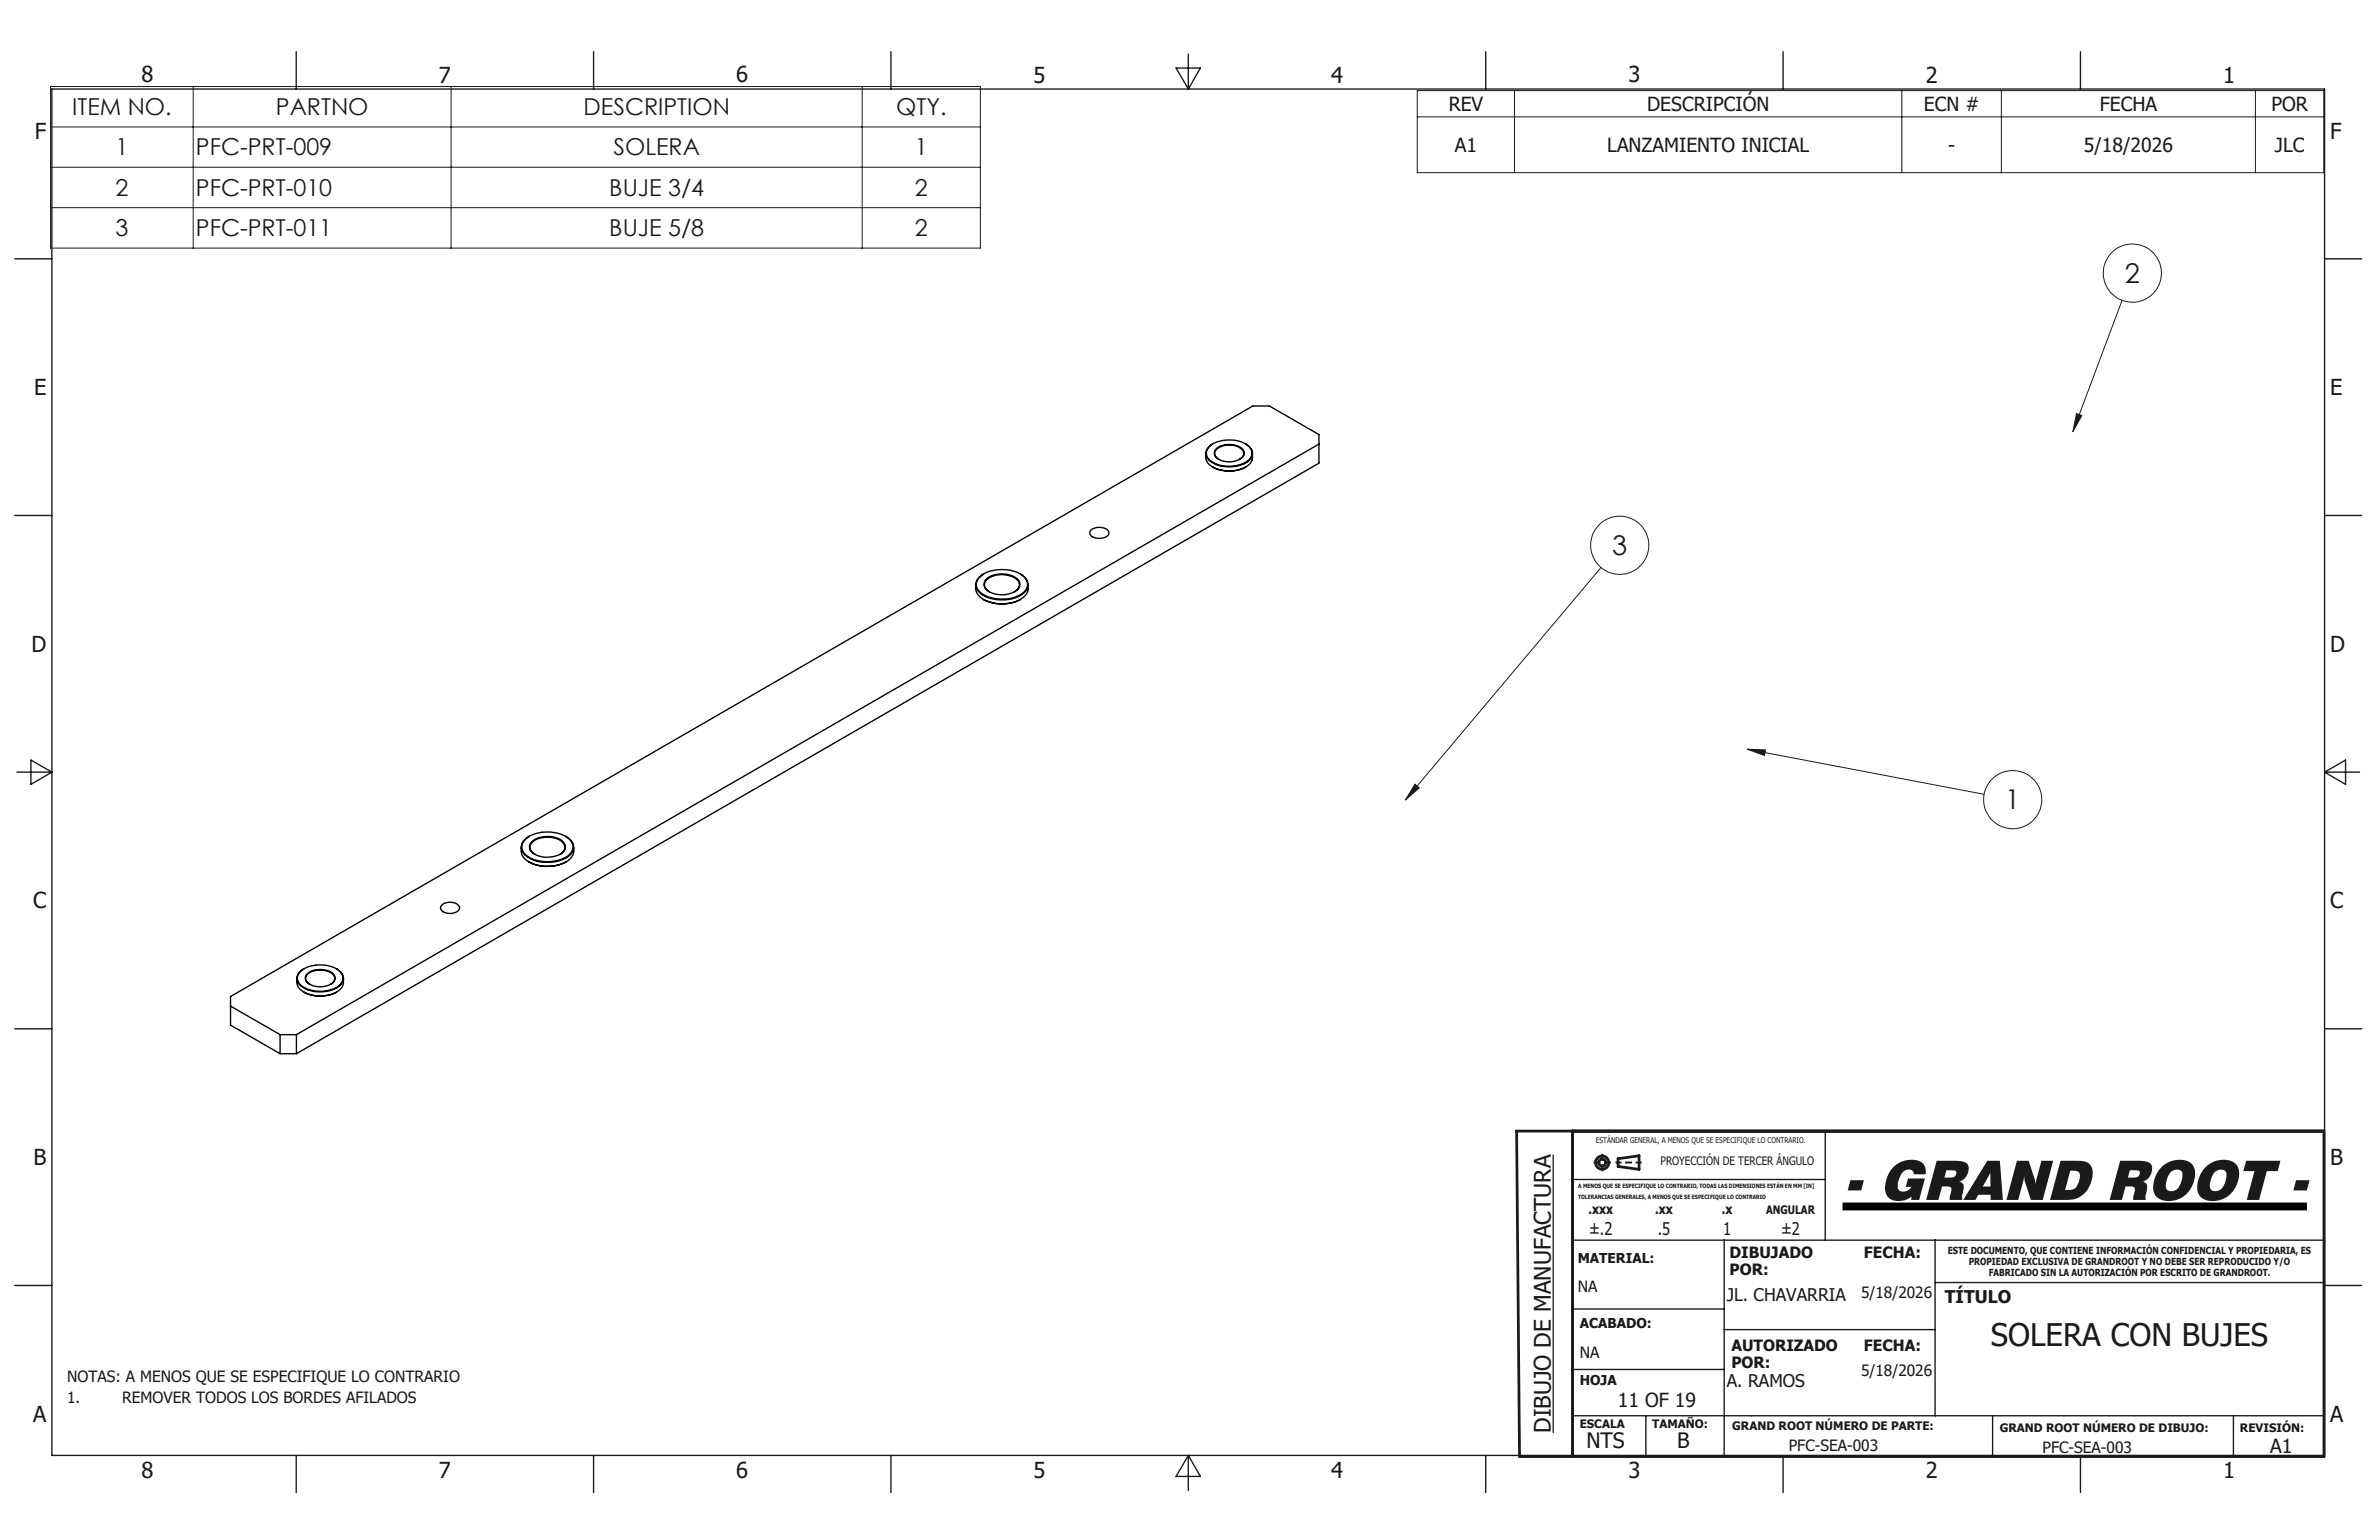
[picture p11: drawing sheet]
<svg xmlns="http://www.w3.org/2000/svg" width="432mm" height="279mm" viewBox="0 0 432 279" stroke-linecap="round" stroke-linejoin="round" font-family="sans-serif">
<defs><g id="words">
<text font-size="10.2" fill="#191924" x="334.4" y="217.7">- GRAND ROOT -</text>
<text font-size="5.6" fill="#191924" x="361.3" y="244.3">SOLERA CON BUJES</text>
<g font-size="4.9" fill="#191924">
<text x="385.7" y="51.3">2</text>
<text x="292.6" y="100.7">3</text>
<text x="364" y="146.8">1</text>
</g>
<g font-size="4.2" fill="#191924">
<text x="13.1" y="20.9">ITEM NO.</text>
<text x="50.1" y="20.9">PARTNO</text>
<text x="105.9" y="20.9">DESCRIPTION</text>
<text x="162.6" y="20.9">QTY.</text>
<text x="21" y="28.2">1</text>
<text x="35.6" y="28.2">PFC-PRT-009</text>
<text x="111.4" y="28.2">SOLERA</text>
<text x="166.1" y="28.2">1</text>
<text x="21" y="35.5">2</text>
<text x="35.6" y="35.5">PFC-PRT-010</text>
<text x="110.6" y="35.5">BUJE 3/4</text>
<text x="166.1" y="35.5">2</text>
<text x="21" y="42.8">3</text>
<text x="35.6" y="42.8">PFC-PRT-011</text>
<text x="110.6" y="42.8">BUJE 5/8</text>
<text x="166.1" y="42.8">2</text>
<text x="281.5" y="260" transform="rotate(-90 281.5 260)">DIBUJO DE MANUFACTURA</text>
</g>
<g font-size="4" fill="#191924">
<text x="25.7" y="14.9">8</text>
<text x="79.7" y="15.1">7</text>
<text x="133.6" y="15">6</text>
<text x="187.6" y="15">5</text>
<text x="241.6" y="15.1">4</text>
<text x="295.6" y="15">3</text>
<text x="349.5" y="15">2</text>
<text x="403.5" y="15.1">1</text>
<text x="6.3" y="25.2">F</text>
<text x="423" y="25.2">F</text>
<text x="6.2" y="71.7">E</text>
<text x="423" y="71.7">E</text>
<text x="5.7" y="118.3">D</text>
<text x="423" y="118.3">D</text>
<text x="6" y="164.8">C</text>
<text x="423" y="164.8">C</text>
<text x="6.1" y="211.4">B</text>
<text x="423" y="211.4">B</text>
<text x="6" y="258">A</text>
<text x="423" y="258">A</text>
<text x="25.7" y="268.1">8</text>
<text x="79.7" y="268.1">7</text>
<text x="133.6" y="268.1">6</text>
<text x="187.6" y="268.1">5</text>
<text x="241.6" y="268.1">4</text>
<text x="295.6" y="268.1">3</text>
<text x="349.5" y="268.1">2</text>
<text x="403.5" y="268.1">1</text>
</g>
<g font-size="3.9" fill="#191924">
<text x="287.9" y="262.8">NTS</text>
<text x="304.4" y="262.8">B</text>
</g>
<g font-size="3.5" fill="#191924">
<text x="262.9" y="20.1">REV</text>
<text x="299" y="20.1">DESCRIPCIÓN</text>
<text x="349.2" y="20.1">ECN #</text>
<text x="381.1" y="20.1">FECHA</text>
<text x="412.3" y="20.1">POR</text>
<text x="264.1" y="27.6">A1</text>
<text x="291.7" y="27.6">LANZAMIENTO INICIAL</text>
<text x="353.6" y="27.6">-</text>
<text x="378.2" y="27.6">5/18/2026</text>
<text x="412.9" y="27.6">JLC</text>
<text x="293.6" y="255.2">11 OF 19</text>
<text x="412.1" y="263.6">A1</text>
</g>
<g font-size="3.2" fill="#191924">
<text x="288.4" y="224">±.2</text>
<text x="300.9" y="224">.5</text>
<text x="312.8" y="224">1</text>
<text x="323.3" y="224">±2</text>
<text x="313.4" y="236.1">JL. CHAVARRIA</text>
<text x="353" y="236.4">TÍTULO</text>
<text x="313.4" y="251.6">A. RAMOS</text>
</g>
<g font-size="2.8" fill="#191924">
<text x="313.9" y="228.2">DIBUJADO</text>
<text x="313.9" y="231.3">POR:</text>
<text x="338.3" y="228.2">FECHA:</text>
<text x="286.4" y="234.5">NA</text>
<text x="337.8" y="235.6">5/18/2026</text>
<text x="314.3" y="245.1">AUTORIZADO</text>
<text x="338.3" y="245.1">FECHA:</text>
<text x="12.2" y="250.6">NOTAS: A MENOS QUE SE ESPECIFIQUE LO CONTRARIO</text>
<text x="286.7" y="246.5">NA</text>
<text x="314.3" y="248.2">POR:</text>
<text x="337.8" y="249.7">5/18/2026</text>
<text x="12.2" y="254.5">1.</text>
<text x="22.2" y="254.5">REMOVER TODOS LOS BORDES AFILADOS</text>
<text x="324.7" y="263.3">PFC-SEA-003</text>
<text x="370.7" y="263.6">PFC-SEA-003</text>
</g>
<g font-size="2.5" fill="#191924">
<text x="288.3" y="220.3">.xxx</text>
<text x="300.4" y="220.3">.xx</text>
<text x="312.5" y="220.3">.x</text>
<text x="286.4" y="229.1">MATERIAL:</text>
<text x="286.7" y="241">ACABADO:</text>
<text x="286.7" y="251.2">HOJA</text>
</g>
<g font-size="2.1" fill="#191924">
<text x="301.4" y="211.4">PROYECCIÓN DE TERCER ÁNGULO</text>
<text x="320.6" y="220.3">ANGULAR</text>
<text x="286.7" y="259">ESCALA</text>
<text x="299.9" y="259">TAMAÑO:</text>
<text x="314.4" y="259.5">GRAND ROOT NÚMERO DE PARTE:</text>
<text x="363" y="259.8">GRAND ROOT NÚMERO DE DIBUJO:</text>
<text x="406.6" y="259.7">REVISIÓN:</text>
</g>
<g font-size="1.8" fill="#191924">
<text x="353.5" y="227.5">ESTE DOCUMENTO, QUE CONTIENE INFORMACIÓN CONFIDENCIAL Y PROPIEDARIA, ES</text>
<text x="357.3" y="229.5">PROPIEDAD EXCLUSIVA DE GRANDROOT Y NO DEBE SER REPRODUCIDO Y/O</text>
<text x="361" y="231.5">FABRICADO SIN LA AUTORIZACIÓN POR ESCRITO DE GRANDROOT.</text>
</g>
<text font-size="1.4" fill="#191924" x="289.7" y="207.3">ESTÁNDAR GENERAL, A MENOS QUE SE ESPECIFIQUE LO CONTRARIO.</text>
<g font-size="1.1" fill="#191924">
<text x="286.5" y="215.6">A MENOS QUE SE ESPECIFIQUE LO CONTRARIO, TODAS LAS DIMENSIONES ESTÁN EN MM [IN]</text>
<text x="286.4" y="217.5">TOLERANCIAS GENERALES, A MENOS QUE SE ESPECIFIQUE LO CONTRARIO</text>
</g>
</g></defs>
<g fill="none" stroke="#000" stroke-width=".25">
<path d="M198 96.2a2.42 2.42 0 0 1 3.2 .2 1.08 1.08 0 0 1-1.2 1.2l-.5 .1a1.46 1.46 0 0 1-1.7-1zM218.9 82.3a2.29 2.29 0 0 0 1.6 2.6 6.4 6.4 0 0 0 6.2-.6 2.04 2.04 0 0 0 .6-2M219.4 81.1a5.8 5.8 0 0 1 5.4-1.1 3.1 3.1 0 0 1 2.4 1.9 2.07 2.07 0 0 1-1.5 2.2 6.3 6.3 0 0 1-6.1-.6 1.59 1.59 0 0 1-.2-2.4zM220.1 84.7a6.4 6.4 0 0 0 6 0M220.2 80.5a1.81 1.81 0 0 0-1.3 1.6 1.81 1.81 0 0 0 1.1 1.8 6.4 6.4 0 0 0 6.7-.4 1.77 1.77 0 0 0-.6-3M220.6 81.6a3.8 3.8 0 0 1 5 0 1.16 1.16 0 0 1-.7 1.8 3.9 3.9 0 0 1-4.3-.5 .99 .99 0 0 1 0-1.3zM221.2 83.4a1.21 1.21 0 0 1-.7-1.4 1.21 1.21 0 0 1 1.1-1 3.4 3.4 0 0 1 4.1 .9 1.11 1.11 0 0 1-.7 1.5M239.4 80.6l-185.6 107.1M177.1 106.1a2.81 2.81 0 0 0 2.4 3.1 6.8 6.8 0 0 0 6.5-1 2.2 2.2 0 0 0 .6-2.1M177.7 104.8a6.7 6.7 0 0 1 7-.9 2.41 2.41 0 0 1 1.7 2.7 4.8 4.8 0 0 1-4.9 2.1 4.6 4.6 0 0 1-4.2-2.2 1.79 1.79 0 0 1 .4-1.7zM178.5 108.8a7.3 7.3 0 0 0 6.7 0M178.5 104.1a2.2 2.2 0 0 0-1.2 2.7 4.9 4.9 0 0 0 4.3 2 5.4 5.4 0 0 0 4.7-1.7 2.08 2.08 0 0 0-1.1-3"/>
<path d="M179 105.1a4.6 4.6 0 0 1 5.9 .2 1.39 1.39 0 0 1-.7 2.1 4.8 4.8 0 0 1-5.3-.5 1.26 1.26 0 0 1 .1-1.8zM179.6 107.4a1.38 1.38 0 0 1-.9-1.3 1.38 1.38 0 0 1 .9-1.3 4.6 4.6 0 0 1 5.2 .6 1.36 1.36 0 0 1-.7 2M94.6 153.7a2.33 2.33 0 0 0 1.6 2.8 7.3 7.3 0 0 0 7.2-.6 2.3 2.3 0 0 0 .7-2.2M95.4 152.2a6.8 6.8 0 0 1 8.1 .2 1.96 1.96 0 0 1-.9 3.2 6.9 6.9 0 0 1-7.2-.5 1.8 1.8 0 0 1 0-2.9zM96 156.4a7.4 7.4 0 0 0 6.7 0M96.1 151.7a2.17 2.17 0 0 0-1.2 3 6.1 6.1 0 0 0 6.2 1.6 3.6 3.6 0 0 0 3-2.3 2.3 2.3 0 0 0-1.4-2.3M96.7 152.6a4.8 4.8 0 0 1 5.6 .2 1.3 1.3 0 0 1-.4 2.1 4.7 4.7 0 0 1-5.6-.6 1.3 1.3 0 0 1 .4-1.7zM97.1 155a1.35 1.35 0 0 1-.9-1.3 1.35 1.35 0 0 1 .9-1.3 4.5 4.5 0 0 1 5.2 .6 1.31 1.31 0 0 1-.7 2M53.9 177.5a2.27 2.27 0 0 0 1.4 2.6 6.3 6.3 0 0 0 6.3-.5 2.05 2.05 0 0 0 .7-2.1M54.5 176.3a6 6 0 0 1 7.1-.2 1.73 1.73 0 0 1-.5 3 6.2 6.2 0 0 1-6.6-.5 1.58 1.58 0 0 1 0-2.3zM55.1 180a6.4 6.4 0 0 0 6 0M55.2 175.8a1.79 1.79 0 0 0-1.3 1.5 1.79 1.79 0 0 0 .9 1.7 6.3 6.3 0 0 0 6.8-.1 1.74 1.74 0 0 0-.4-3.1h-.1"/>
<path d="M55.8 176.7a3.9 3.9 0 0 1 4.7 0 1.2 1.2 0 0 1 .3 1.2 1.2 1.2 0 0 1-1.1 .8 3.7 3.7 0 0 1-4.2-.8 1.02 1.02 0 0 1 .3-1.2zM56.2 178.6a1.12 1.12 0 0 1-.7-1 1.12 1.12 0 0 1 .6-1.1 3.9 3.9 0 0 1 4.4 .3 1.13 1.13 0 0 1-.5 1.8M80.2 164.2a2.28 2.28 0 0 1 3.2 .3 1.11 1.11 0 0 1-1.3 1.2 1.85 1.85 0 0 1-2.2-1zM41.8 182.5l9 5.2M50.8 187.7h3M50.8 191.2l-9-5.2v-5.2l185.6-107.1h3l9 5.1v5.2l-185.6 107.2M50.8 187.7v3.5M50.8 191.2h3M53.8 187.7v3.5"/>
</g>
<path d="M281.9 209.5v50.5" fill="none" stroke="#000" stroke-width=".21"/>
<path d="M334.4 218.9h84.3" fill="none" stroke="#000" stroke-width="1.4" stroke-linecap="butt"/>
<g fill="none" stroke="#191924" stroke-width=".18">
<path d="M9.2 15.7h168.7v29.3h-168.7zM35.1 15.7v29.3M81.9 15.7v29.3M156.5 15.7v29.3M257.2 16.4h164.6v14.9h-164.6zM274.9 16.4v14.9M345.2 16.4v14.9M363.3 16.4v14.9M409.4 16.4v14.9M9.2 23h168.7M9.2 30.3h168.7M9.2 37.7h168.7"/>
<path d="M257.2 21.2h164.6M385.2 54.5l-9 23.8M376.9 75l1 .4-1.7 2.9zM290.6 103l-35.5 42.1M317.1 135.9l3.4 .2-.2 1zM317.1 135.9l43 8.2M256.8 142.3l.8 .6-2.5 2.2z"/>
<circle cx="387" cy="49.5" r="5.3"/>
<circle cx="294" cy="98.9" r="5.3"/>
<circle cx="365.3" cy="145.1" r="5.3"/>
</g>
<g fill="none" stroke="#191924" stroke-width=".5">
<path d="M275.3 205.2h146.5v59.1h-146zM285.4 205.2v59.1M293.7 210.2l3.8-.5v2.5l-3.8-.6z"/>
<circle cx="290.8" cy="210.9" r=".62"/>
<circle cx="290.8" cy="210.9" r="1.2"/>
</g>
<path d="M289.2 210.9h3.3M290.8 209.3v3.3" fill="none" stroke="#191924" stroke-width=".35" stroke-dasharray="1.3 .6" stroke-dashoffset="-.1" stroke-linecap="butt"/>
<path d="M293.2 210.9h4.8" fill="none" stroke="#191924" stroke-width=".35" stroke-dasharray="1.3 .6" stroke-dashoffset=".2" stroke-linecap="butt"/>
<g fill="none" stroke="#191924" stroke-width=".25">
<path d="M9.4 16.2h412.5v247.9h-412.5zM53.8 9.4v6.8M107.7 9.4v6.8M161.7 9.4v6.8M213.5 12.3h4.4l-2.2 3.9zM215.7 9.8v6.4M269.7 9.4v6.8M323.6 9.4v6.8M377.6 9.4v6.8M2.7 47h6.7M421.9 47h6.8M2.7 93.5h6.7"/>
<path d="M421.9 93.5h6.8M5.6 137.9l3.8 2.2-3.8 2.2zM3.1 140.1h6.3M421.9 140.1h6.4M421.9 140.1l3.8-2.2v4.4zM2.7 186.7h6.7M421.9 186.7h6.8M285.4 214h45.9M328.5 205.2h93.3M331.3 205.2v19.8M2.7 233.2h6.7M285.4 237.5h27.5"/>
<path d="M285.4 225h136.4M312.9 225v39.3M351.2 225v31.9M351.2 232.7h70.6M421.9 233.2h6.8M285.4 256.9h136.4M285.4 248.5h27.5M298.7 256.9v7.4M312.9 241.2h38.3M361.7 256.9v7.4M405.4 256.9v7.4M53.8 264.1v6.7"/>
<path d="M107.7 264.1v6.7M161.7 264.1v6.7M215.7 264.1v6.3M215.7 264.1l2.2 3.8h-4.4zM269.7 264.1v6.7M323.6 264.1v6.7M377.6 264.1v6.7"/>
</g>
<path d="M256.8 142.3l.8 .6-2.5 2.2zM376.9 75l1 .4-1.7 2.9zM317.1 135.9l3.4 .2-.2 1z" fill="#191924"/>
<use href="#words"/>
</svg>
